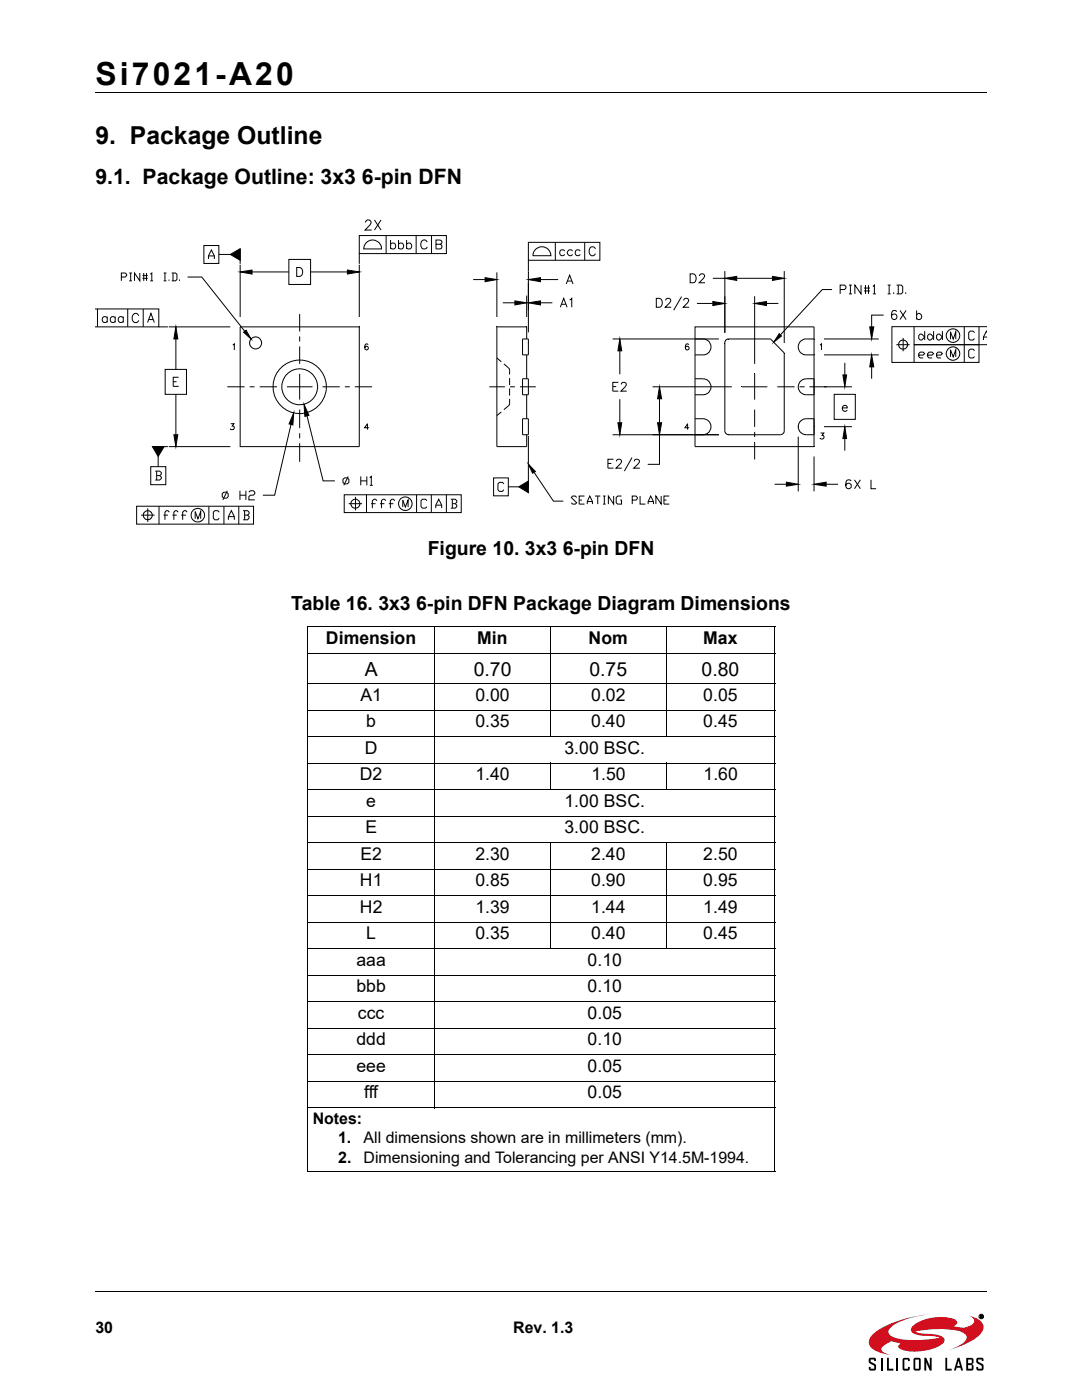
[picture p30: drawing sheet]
<svg xmlns="http://www.w3.org/2000/svg" width="216mm" height="279mm" viewBox="0 0 216 279" stroke-linecap="round" stroke-linejoin="round" font-family="sans-serif">
<defs><g id="words">
<text font-size="6.3" x="19" y="16.9">Si7021-A20</text>
<text font-size="4.9" x="19" y="28.7">9. Package Outline</text>
<text font-size="4.2" x="19" y="36.7">9.1. Package Outline: 3x3 6-pin DFN</text>
<g font-size="3.9">
<text x="85.3" y="110.8">Figure 10. 3x3 6-pin DFN</text>
<text x="58.1" y="121.6">Table 16. 3x3 6-pin DFN Package Diagram Dimensions</text>
<text x="72.8" y="134.9">A</text>
<text x="94.5" y="134.9">0.70</text>
<text x="117.6" y="134.9">0.75</text>
<text x="140" y="134.9">0.80</text>
</g>
<g font-size="3.5">
<text x="65" y="128.5">Dimension</text>
<text x="95.2" y="128.5">Min</text>
<text x="117.5" y="128.5">Nom</text>
<text x="140.3" y="128.5">Max</text>
<text x="71.9" y="139.8">A1</text>
<text x="94.9" y="139.8">0.00</text>
<text x="118" y="139.8">0.02</text>
<text x="140.3" y="139.8">0.05</text>
<text x="73.1" y="145.1">b</text>
<text x="94.9" y="145.1">0.35</text>
<text x="118" y="145.1">0.40</text>
<text x="140.3" y="145.1">0.45</text>
<text x="71.8" y="155.7">D2</text>
<text x="72.8" y="150.4">D</text>
<text x="94.9" y="155.7">1.40</text>
<text x="112.6" y="150.4">3.00 BSC.</text>
<text x="118" y="155.7">1.50</text>
<text x="140.4" y="155.7">1.60</text>
<text x="73.1" y="161">e</text>
<text x="112.6" y="161">1.00 BSC.</text>
<text x="72.9" y="166.3">E</text>
<text x="112.6" y="166.3">3.00 BSC.</text>
<text x="71.9" y="171.6">E2</text>
<text x="94.9" y="171.6">2.30</text>
<text x="118" y="171.6">2.40</text>
<text x="140.3" y="171.6">2.50</text>
<text x="71.8" y="176.9">H1</text>
<text x="94.9" y="176.9">0.85</text>
<text x="118" y="176.9">0.90</text>
<text x="140.3" y="176.9">0.95</text>
<text x="71.8" y="182.2">H2</text>
<text x="94.9" y="182.2">1.39</text>
<text x="118" y="182.2">1.44</text>
<text x="140.3" y="182.2">1.49</text>
<text x="73.1" y="187.5">L</text>
<text x="94.9" y="187.5">0.35</text>
<text x="118" y="187.5">0.40</text>
<text x="140.3" y="187.5">0.45</text>
<text x="71.1" y="192.8">aaa</text>
<text x="117.2" y="192.8">0.10</text>
<text x="71.1" y="198.1">bbb</text>
<text x="71.4" y="203.3">ccc</text>
<text x="117.2" y="198.1">0.10</text>
<text x="117.2" y="203.3">0.05</text>
<text x="71.1" y="208.6">ddd</text>
<text x="117.2" y="208.6">0.10</text>
<text x="71.1" y="213.9">eee</text>
<text x="117.2" y="213.9">0.05</text>
<text x="72.7" y="219.2">fff</text>
<text x="117.2" y="219.2">0.05</text>
</g>
<g font-size="3.2">
<text x="62.4" y="224.3">Notes:</text>
<text x="67.5" y="228.2">1.</text>
<text x="67.5" y="232.1">2.</text>
<text x="72.6" y="228.2">All dimensions shown are in millimeters (mm).</text>
<text x="72.6" y="232.1">Dimensioning and Tolerancing per ANSI Y14.5M-1994.</text>
<text x="19" y="266">30</text>
<text x="102.4" y="266">Rev. 1.3</text>
</g>
</g></defs>
<path d="M19 18.4h177.8M19.1 257.8h177.8" fill="none" stroke="#000" stroke-width=".2"/>
<path d="M172.3 258.6h25v18.7h-25z" fill="#fff"/>
<path d="M174.3 266.1a21.4 21.4 0 0 1 9.7-3.6l1.5-.2a16.9 16.9 0 0 0-7.6 2.5 1.05 1.05 0 0 0-.6 1 1.05 1.05 0 0 0 .7 .9 17 17 0 0 0 8.9 .4l.6-.1a11.4 11.4 0 0 0-3.8-.5h-.4a1.42 1.42 0 0 1-1.6-1.2 2.83 2.83 0 0 1 1.9-1.6 9.2 9.2 0 0 1 7-.3 .65 .65 0 0 1 .4 .7 .65 .65 0 0 1-.7 .5l-.1 .1a4.3 4.3 0 0 0 3.3-.1 .97 .97 0 0 0 .9-.9 .97 .97 0 0 0-.8-1l-.3-.1 .5 .1a2.73 2.73 0 0 1 2.5 2.3 5.4 5.4 0 0 1-3.4 3.1l-3.8 1.4a6.3 6.3 0 0 0 3.8-2.3 1.39 1.39 0 0 0-1.4-1.5 21.1 21.1 0 0 0-8.9 0l1.1 .4a10.3 10.3 0 0 1 4.4 .7 .81 .81 0 0 1-.1 1.5 10.1 10.1 0 0 1-8.3 .9l-.5-.5 .5-.6-1.9-.4-.6 .3a1.81 1.81 0 0 0-1.3 1.4l.6 .6 1.2 .4-1.6-.3a3.4 3.4 0 0 1-2.7-2 2.19 2.19 0 0 1 .9-2z" fill="#d10f1e"/>
<g fill="none" stroke="#000" stroke-width=".2">
<path d="M61.3 125.1h93.3M61.3 130.3h93.3M61.3 136.4h93.3M61.3 125.1v108.6M86.8 125v96.2M109.8 125v22.1M133 125v22.1M154.6 125.1v108.6M61.3 141.7h93.3M61.3 147h93.3M61.3 152.3h93.3M61.3 157.6h93.3"/>
<path d="M109.8 152.2v5.5M133.1 152.2v5.5M61.3 162.9h93.3M61.3 168.2h93.3M61.3 173.5h93.3M61.3 178.8h93.3M109.8 168.1v21.3M133 168.1v21.3M61.3 184.1h93.3M61.3 189.4h93.3M61.3 194.6h93.3M61.3 199.9h93.3"/>
<path d="M61.3 205.2h93.3M61.3 210.5h93.3M61.3 215.8h93.3M61.3 221.1h93.3M61.3 233.8h93.3M195.6 262.5h.4l-.1 .2 .2 .3-.4-.2-.1 .2zM195.7 262.5l.3 .1-.3 .1z"/>
<circle cx="195.8" cy="262.7" r=".45"/>
</g>
<g fill="#000">
<path d="M173.5 271h.9l.4 .1v.5h-.4v-.3h-.7v.2v.2l1 .6 .1 .2v.7l-.2 .3h-1.1l-.1-.7h.3v.4h.7v-.6l-.1-.1a1.14 1.14 0 0 1-1-.7v-.5zM177 271h.4v2.2h.9v.3h-1.3zM180.1 271.2l.4-.2h.7l.3 .2v.4h-.3v-.3h-.7v1.9h.7v-.4h.3v.4l-.1 .3h-.9l-.4-.1zM184.4 271h.4l.7 1.6v-1.6h.4v2.5h-.4l-.7-1.6v1.6h-.4zM188.6 271h.4v2.2h.9v.3h-1.3zM195 271h.9l.3 .1v.5h-.3v-.3h-.7v.2v.2l1 .6 .1 .3v.6l-.2 .3h-1.1l-.2-.7h.4v.4h.7v-.6l-.2-.1a1.14 1.14 0 0 1-.9-.7v-.5z"/>
<path d="M182.3 271.2v2.1l.3 .2h.9l.2-.3v-2l-.3-.2h-.8zM182.6 271.3h.8v1.9h-.8z"/>
<path d="M191.1 271l-.8 2.5h.4l.2-.5h.7l.2 .5h.4l-.8-2.5zM191.3 271.6l.2 1h-.5z"/>
<path d="M192.8 271v2.5h1.3l.2-.3v-.7l-.3-.2 .3-.3-.1-.8-.3-.2zM193.2 271.3h.7v.8h-.7zM193.2 272.4h.7v.8h-.7z"/>
<path d="M195.6 262.5h.4l-.1 .2 .2 .3-.4-.2-.1 .2zM195.7 262.5v.2l.3-.1z"/>
</g>
<path d="M175.9 271v2.5M179 271v2.5" fill="none" stroke="#000" stroke-width=".36"/>
<path d="M19 42.3h177.8v64h-177.8z" fill="#fff"/>
<g fill="none" stroke="#000" stroke-width=".2">
<path d="M24.2 55.3h.8l.3-.3v-.3l-.3-.2h-.8v1.5M25.8 56h.5M25.8 54.5h.5M26.1 54.5v1.5M27.9 54.5v1.5l-1.1-1.5v1.5M28.4 55.5h1.1M28.4 55h1.1M28.7 54.5v1.5M29.2 54.5v1.5M30 54.7l.3-.2v1.5M30 56h.5M32.7 56h.5"/>
<path d="M32.7 54.5h.5M32.9 54.5v1.5M33.7 55.8v.2M34.3 54.5h.7l.3 .2v1.1l-.3 .2h-.7M34.5 54.5v1.5M35.8 55.8v.2M37.4 55.3h2.9l8.6 10.8M40.7 49h3v3.6h-3zM41.6 51.7v-.6l.6-1.2 .6 1.2v.6M41.6 51.1h1.2M43.7 50.8h2.3M46 50.8l1.9-1.2v2.3z"/>
<path d="M47.9 49.7v3M47.9 52.8v10.5M47.9 54.3l2.4-.4v.8zM50.3 54.3h7.3M57.6 51.8h4.4v5h-4.4zM59.2 53.4h.6a.95 .95 0 0 1 .6 .9 .95 .95 0 0 1-.6 .9h-.6zM62 54.3h7.3M69.3 53.9l2.4 .4-2.4 .4zM71.7 47h17.4v3.6h-17.4zM71.7 50.6v2.1M71.7 52.8v10.5M72.9 44.4l.4-.5h.4l.3 .2a.63 .63 0 0 1-.2 .8l-1 1h1.4"/>
<path d="M73.1 48.4l.1-.1a1.67 1.67 0 0 1 2.3 0l.6 .8v.6h-3.5l.1-.6zM74.7 43.9l1.3 2M76 43.9l-1.3 2M77 47v3.6M77.9 48.7l.6-.2a.63 .63 0 0 1 .5 .6 .63 .63 0 0 1-.5 .6l-.6-.2M77.9 47.9v1.8M79.5 48.7l.6-.2a.63 .63 0 0 1 .4 .6 .63 .63 0 0 1-.4 .6l-.6-.2M79.5 47.9v1.8M81.1 48.7l.6-.2a.63 .63 0 0 1 .5 .6 .63 .63 0 0 1-.5 .6l-.6-.2M81.1 47.9v1.8M83 47v3.6M85.2 48.3a.65 .65 0 0 0-.7-.4 .65 .65 0 0 0-.5 .7 .81 .81 0 0 0 .1 .8 .81 .81 0 0 0 .9 .2l.2-.3"/>
<path d="M86.1 47v3.6M87.8 48.7a.47 .47 0 0 1 .4 .5 .47 .47 0 0 1-.4 .5h-.8v-1.8h.8l.3 .2 .1 .3-.2 .3h-1M94.4 55.8h2.4M96.8 55.4l2.3 .4-2.3 .4zM99.1 54.4v8.9M105.1 59v4.3M105.4 48.4h14.3v3.5h-14.3zM105.4 54.4v11.9M105.4 55.8l2.4-.4v.8zM105.4 51.9v2.3M106.9 49.8l.4-.3a1.67 1.67 0 0 1 1.6 0l.7 .5 .3 .6v.4h-3.5a1.64 1.64 0 0 1 .5-1.2zM107.8 55.8h3.6"/>
<path d="M110.8 48.4v3.5M112.7 50.1l-.6-.3a.62 .62 0 0 0-.4 .6 .62 .62 0 0 0 .4 .6l.6-.2M113 56.7l.7-1.8 .6 1.8M113.2 56.1h.9M113.7 59.9l.4-.4v1.8M114.3 50.1a.59 .59 0 0 0-.9-.1 .59 .59 0 0 0 0 .9 .59 .59 0 0 0 .9-.1M115.8 50.1l-.6-.3a.62 .62 0 0 0-.4 .6 .62 .62 0 0 0 .4 .6l.6-.2M116.7 48.4v3.5M118.8 49.7a.64 .64 0 0 0-.7-.5 .64 .64 0 0 0-.5 .7 .78 .78 0 0 0 .1 .9 .78 .78 0 0 0 .9 .1l.2-.3M131 59.5h.6a.95 .95 0 0 1 .6 .9 .95 .95 0 0 1-.6 .9h-.6zM132.8 60l.4-.5 .6 .2a.55 .55 0 0 1-.2 .8l-.9 .8h1.2M136 59.2l-1.6 2.7"/>
<path d="M136.4 60l.4-.5 .5 .2a.55 .55 0 0 1-.1 .8l-.9 .8h1.2M137.7 54.7h.6a.95 .95 0 0 1 .6 .8 .95 .95 0 0 1-.6 .9h-.6zM139.6 55.1l.3-.4 .6 .1a.55 .55 0 0 1-.2 .8l-.8 .8h1.2M142.2 55.5h2.4M144.6 54.1v12.3M144.6 55.5l2.4-.3v.8zM147 55.5h7.1M150.6 59.1v13.5M154.1 55.2l2.4 .3-2.4 .5zM156.5 54.1v14.4M166 57.8h-1.9l-8.4 9M167.6 57.8h.9l.3-.3v-.3l-.3-.3h-.9v1.8"/>
<path d="M169.4 56.9h.6M169.4 58.7h.6M169.7 56.9v1.8M171.8 56.9v1.8l-1.2-1.8v1.8M172.4 57.5h1.2M172.4 58.1h1.2M172.7 56.9v1.8M173.3 56.9v1.8M174.2 57.2l.3-.3v1.8M174.2 58.7h.6M177.1 56.9h.6M177.1 58.7h.6"/>
<path d="M177.4 56.9v1.8M178.3 58.4v.3M178.9 56.9h.9l.3 .3v1.2l-.3 .3h-.9M179.2 56.9v1.8M180.7 58.4v.3M19 61.7h12.7v3.5M19 65.2h14.5M19.5 61.7v3.5M21.4 63.4l-.6-.2a.62 .62 0 0 0-.4 .6 .62 .62 0 0 0 .4 .6l.6-.3M21.4 63.2v1.2M23 63.4l-.6-.2a.62 .62 0 0 0-.4 .6 .62 .62 0 0 0 .4 .6l.6-.3M23 63.2v1.2"/>
<path d="M24.6 63.4l-.6-.2a.62 .62 0 0 0-.4 .6 .62 .62 0 0 0 .4 .6l.6-.3M24.6 63.2v1.2M25.5 61.7v3.5M27.7 63a.64 .64 0 0 0-1-.3 .89 .89 0 0 0-.3 1.1 .89 .89 0 0 0 1 .5l.3-.4M28.6 61.7v3.5M29.4 64.4l.7-1.9 .7 1.9M29.7 63.8h.8M33 73.7h4.2v5h-4.2zM33.7 65.2h12.3M34.6 76.2h.6M35.1 65.2l.4 2.4h-.8zM35.1 67.6v6.1"/>
<path d="M35.1 78.7v8.1M35.6 75.3h-1v1.8h1M45.4 77.2h3.4M46.5 68.9l.3-.3v1.3M47.9 65.2h23.8v23.9h-23.8zM48.6 66.3l.5-.4 1 1.7zM49.8 77.2h1M51.8 77.2h3.5M57.3 77.2h5.1M59.8 74.6v5.2M59.8 62.7v3.5M59.8 67.1v1.1"/>
<path d="M59.8 69.1v3.5M64.3 77.2h3.5M68.8 77.2h1M70.8 77.2h3.5M73.4 68.8l-.2-.2a.67 .67 0 0 0-.4 .6 .67 .67 0 0 0 .4 .7 .37 .37 0 0 0 .3-.4 .37 .37 0 0 0-.3-.4 .37 .37 0 0 0-.4 .3M97.6 77.2h3.2M99.1 71.4l.9 .8M100.3 60.4h2.4M100.5 72.6l1.1 1 .1 1.1M101.7 79.6v1l-.1 .3-1.1 .8M101.7 75.5v1.4M101.7 77.5v1.5"/>
<path d="M101.8 77.2h.9M102.7 60l2.4 .4-2.4 .5zM103.8 77.2h3.1M104.3 67.6h1.1v3.2h-1.1zM104.3 75.6h1.1v3.2h-1.1zM105.1 70.8v4.8M105.1 78.8v4.8M105.1 67.6v-2.4h-6v23.9h6v-2.3M105.4 60.4l2.4-.4v.9zM107.8 60.4h2.4M111.8 61.3l.7-1.8 .7 1.8M112.1 60.7h.8"/>
<path d="M122.2 67.6h21.2M122.3 77.2h.7M123.4 76.3h-1.1v1.8h1.1M123.7 67.6l.4 2.4h-.8zM123.7 70v4.7M123.7 79.7v4.7M124 76.7l.3-.4 .6 .2a.55 .55 0 0 1-.2 .7l-.8 .9h1.2M130.2 77.2h15.8M131.6 79.6v4.8M131.6 77.2l.4 2.4h-.8zM137.5 68.8l-.1-.1a.33 .33 0 0 0-.6 .2v.3a.47 .47 0 0 0 .4 .6 .38 .38 0 0 0 .3-.3 .38 .38 0 0 0-.3-.4 .38 .38 0 0 0-.4 .3M138.7 65.2h23.7v23.9h-23.7z"/>
<path d="M138.7 75.6h1.6a1.74 1.74 0 0 1 1.6 1.3l-.2 .9a1.45 1.45 0 0 1-1.2 .9l-1.8 .1M139.1 60.6h3.1M140.3 67.6a1.59 1.59 0 0 1 1.6 1.6 1.59 1.59 0 0 1-1.6 1.6h-1.6M142.2 60.2l2.4 .4-2.4 .4zM144.9 67.8l.3-.2h8.6l2.7 2.8v15.7a.84 .84 0 0 1-.8 .7h-10.3l-.6-.4-.2-.3v-17.9zM148 77.2h5.1M150.6 74.6v5.2M150.6 60.6l2.4-.4v.8zM153 60.6h2.3M155.1 77.2h3.5M155.5 66.6l.4 .5-1.5 1.2zM159.5 77.2h1"/>
<path d="M161.5 77.2h8.5M162.4 75.6h-1.5a1.6 1.6 0 0 0-1.6 1.6 1.6 1.6 0 0 0 1.6 1.6h1.5M162.4 67.6h-1.5a1.59 1.59 0 0 0-1.6 1.6 1.59 1.59 0 0 0 1.6 1.6h1.5M163.6 68.9l.3-.3v1.3M164.4 67.6h10.9M164.4 70.8h10.9M166.5 78.7h4.2v5h-4.2zM168.2 74.8h.7l-.3 2.4zM168.6 72.4v2.4M173.5 65.2h.8l-.4 2.4zM173.9 70.8l.4 2.4h-.8zM173.9 73.2v2.4"/>
<path d="M176.3 62.9h-2.4v2.3M178.9 68.8h2.6M178.9 62.2a.52 .52 0 0 0-.8-.2 1.05 1.05 0 0 0 .4 1.8 .55 .55 0 0 0 .5-.6 .55 .55 0 0 0-.6-.5 .55 .55 0 0 0-.5 .5M179.6 62l1.2 1.8M180.2 67.4v2.7M180.8 62l-1.2 1.8M182.4 65.2v3.6h12.9v3.5h-17.3v-7.1h18.9M182.9 62.8a.57 .57 0 0 1 .8 0 .57 .57 0 0 1 0 .8 .57 .57 0 0 1-.8-.1M182.9 62v1.8M183.3 70.9h.9l.3-.3-.3-.3h-.6l-.3 .3v.6l.3 .2h.6M183.6 66.7h.3l.6 .6-.6 .6h-.3l-.3-.3v-.6zM184.5 66.1v1.8"/>
<path d="M185.1 70.9h.9l.3-.3-.3-.3h-.6l-.3 .3v.6l.3 .2h.6M185.4 66.7h.3l.6 .6-.6 .6h-.3l-.3-.3v-.6zM186.3 66.1v1.8M186.9 70.9h.8l.3-.3-.3-.3h-.5l-.3 .3v.6l.3 .2h.5M187.2 66.7h.3l.5 .6-.5 .6h-.3l-.3-.3v-.6zM188 66.1v1.8M189.7 67.7v-1.5l.5 1.5 .5-1.5v1.5M189.7 71.2v-1.4l.5 1.4 .5-1.4v1.4M192.4 65.2v7.1M194.5 66.4l-.3-.3h-.6l-.3 .3v1.2l.3 .3h.6l.3-.3M194.5 70l-.3-.3h-.6l-.3 .3v1.2l.3 .2h.6l.3-.2M195.3 65.2v3.6"/>
<path d="M196.2 67.3h.7M196.9 66.2l-.1-.1-.6 1.2v.6M196.9 68.8h-14.5v3.5M30.1 93.1h3v3.6h-3zM30.4 89.1h2.3l-1.1 2zM30.5 89.1h3M31 94h.9l.3 .3v.3l-.3 .3M31.3 94v1.8M31.3 94.9h.6l.3 .3v.3l-.3 .3h-.9M31.6 91.1v2M33.7 89.1h12.3M34.7 86.8h.8l-.4 2.3z"/>
<path d="M44.3 98.5l.3-.3h.6l.3 .3v.6l-.3 .3h-.6l-.3-.3zM45.4 97.9l-.9 1.9M46 84.6h.7l-.4 .4a.39 .39 0 0 1 .5 .5 .39 .39 0 0 1-.6 .2l-.2-.2M47.9 97.9v1.9M47.9 98.8h1.2M49.1 97.9v1.9M49.7 98.2l.3-.3h.5l.3 .3v.3l-.3 .3h-.5l-.3 .3v.7h1.1M58.1 84.7l-3.3 14.1h-2.3M58.6 82.4l-.2 2.4-.7-.2zM59.8 81.7v3.7M59.8 86.5v1M59.8 88.5v3.7"/>
<path d="M60.7 80.7l.9 2.2-.8 .2zM61.3 83l3.2 13h2.3M68.4 95.7l.3-.3h.6l.3 .3v.6l-.3 .3h-.6l-.3-.3zM68.7 98.7h23.3v3.6h-23.3zM69.5 95.1l-.9 1.8M70.9 99.2v2.7M72 95.1v1.8M72 96h1.2M73.1 98.7v3.6M73.2 95.1v1.8M73.6 85.4h-.9l.6-.8v1.1M73.8 95.4l.3-.3v1.8"/>
<path d="M73.8 96.9h.6M75.2 99.9l-.3-.3h-.3l-.3 .3v1.5M77 99.9l-.3-.3h-.3l-.3 .3v1.5M78.8 99.9l-.3-.3h-.3l-.3 .3v1.5M83.1 98.7v3.6M85.2 99.9l-.3-.3h-.6l-.3 .3v1.2l.3 .3h.6l.3-.3M86.1 98.7v3.6M89.1 98.7v3.6M90 99.6h.8l.3 .3v.3l-.3 .3M90.3 99.6v1.8M98.5 95.4h2.9v3.6h-2.9zM100 82.2l-.9 .7"/>
<path d="M100.5 96.6l-.3-.3h-.5l-.3 .3v1.1l.3 .4h.5l.3-.4M101.4 97.2h2.1M103.5 97.2l1.9-1.2v2.3zM104.3 83.6h1.1v3.2h-1.1zM105.4 87v10.3M105.4 92.6l1.4 1.5-.5 .3zM106.6 94.3l3.8 5.7h2M115.1 99.3l-.3-.3h-.5l-.3 .3 1.1 1.1-.3 .2h-.5l-.3-.2M115.6 99.8h.5M116.6 99h-1v1.6h1M118.7 99h1.1M119.3 99v1.6"/>
<path d="M120.3 99h.5M120.6 99v1.6M121.3 92.5h.7M122.2 86.8h21.2M122.4 91.7h-1.1v1.7h1.1M122.4 99v1.6l-1-1.6v1.6M123 92.1l.3-.4 .6 .1a.55 .55 0 0 1-.1 .8l-.9 .8h1.2M123.3 84.4h.8l-.4 2.4zM124 99h-.7l-.3 .3v1.1l.3 .2h.7v-.8h-.2M126.1 91.3l-1.5 2.7M126.2 99.8h.7l.3-.3v-.2l-.3-.3h-.7v1.6M126.6 92.1a.51 .51 0 0 1 .5-.5 .51 .51 0 0 1 .5 .6l-1.2 1.2h1.3"/>
<path d="M127.7 99v1.6h1.1M131.2 84.4h.8l-.4 2.4zM131.6 86.8v5.9h-2.4M131.9 99v1.6l-1-1.6v1.6M132.5 99.8h.5M133.5 99h-1v1.6h1M137.5 85.4h-.8l.5-.8v1.1M138.7 83.6h1.6a1.6 1.6 0 0 1 1.5 1 1.6 1.6 0 0 1-.4 1.7l-1 .5h-1.7M150.6 81.7v3.5M150.6 86.2v1M150.6 88.2v3.5M154.6 96.6h2.3"/>
<path d="M156.9 96.2l2.4 .4-2.4 .4zM159.3 87.1v11M162.4 96.6l2.4-.4v.8zM162.4 91.1v7M162.4 83.6l-2.1 .1-.7 .5-.2 .5a1.55 1.55 0 0 0 .7 1.9l.7 .2h1.6M163.7 86.4h.7l-.4 .5 .4 .2v.3l-.4 .2-.4-.2M164.4 85.2h5.6M164.8 96.6h2.4M168.1 81.4h1a.54 .54 0 0 0-.8-.5 .54 .54 0 0 0-.2 .9 .52 .52 0 0 0 1 0M168.6 85.2l.3 2.3h-.7zM168.6 87.5v2.4M169.8 96a.55 .55 0 0 0-.5-.2 .55 .55 0 0 0-.5 .3 1.04 1.04 0 0 0 .5 1.4 .57 .57 0 0 0 .6-.5 .57 .57 0 0 0-.5-.6 .57 .57 0 0 0-.6 .5"/>
<path d="M170.5 95.8l1.2 1.7M171.7 95.8l-1.2 1.7M173.8 95.8v1.7h1M27.3 101h23.3v3.6h-23.3zM28.2 102.8h2.6M29.5 101.5v2.7M31.7 101v3.6M32.6 102.8h.9M33.8 102.2l-.3-.3h-.3l-.3 .3v1.5M34.4 102.8h.9M35.6 102.2l-.3-.3h-.3l-.3 .3v1.5M36.2 102.8h.9"/>
<path d="M37.3 102.2l-.2-.3h-.4l-.3 .3v1.5M38.9 103.5v-1.4l.6 1.4 .5-1.4v1.4M41.7 101v3.6M43.8 102.2l-.3-.3h-.6l-.3 .3v1.2l.3 .3h.6l.3-.3M44.7 101v3.6M45.6 103.7v-.6l.6-1.2 .6 1.2v.6M45.6 103.1h1.2M47.6 101v3.6M48.5 101.9h.9l.3 .3v.3l-.3 .3M48.8 102.8h.6l.3 .3v.3l-.3 .3h-.9M48.8 101.9v1.8M69.6 100.5h2.6"/>
<path d="M74 100.5h.9M75.8 100.5h.9M77.6 100.5h.9M80.4 101.2v-1.4l.5 1.4 .5-1.4v1.4M87 101.4v-.6l.5-1.2 .6 1.2v.6M87 100.8h1.1M90.3 100.5h.5l.3 .3v.3l-.3 .3h-.8M117.2 100.6v-.5l.5-1.1 .5 1.1v.5M117.2 100.1h1M120.3 100.6h.5M129.3 100.6v-.5l.5-1.1 .6 1.1v.5M129.3 100.1h1.1"/>
<circle cx="51" cy="68.4" r="1.18"/>
<circle cx="59.8" cy="77.2" r="5.3"/>
<circle cx="59.8" cy="77.2" r="3.6"/>
<circle cx="180.2" cy="68.8" r=".9"/>
<circle cx="190.2" cy="67" r="1.36"/>
<circle cx="190.2" cy="70.6" r="1.35"/>
<circle cx="29.5" cy="102.8" r=".9"/>
<circle cx="39.5" cy="102.8" r="1.36"/>
<circle cx="70.9" cy="100.5" r=".9"/>
<circle cx="80.9" cy="100.5" r="1.34"/>
</g>
<g fill="#000">
<path d="M46 50.8l1.9-1.2v2.3zM47.9 54.3l2.4-.4v.8zM69.3 53.9l2.4 .4-2.4 .4zM96.8 55.4l2.3 .4-2.3 .4zM105.4 55.8l2.4-.4v.8zM144.6 55.5l2.4-.3v.8zM154.1 55.2l2.4 .3-2.4 .5zM35.1 65.2l.4 2.4h-.8zM48.6 66.3l.5-.4 1 1.7zM102.7 60l2.4 .4-2.4 .5zM105.4 60.4l2.4-.4v.9zM123.7 67.6l.4 2.4h-.8z"/>
<path d="M131.6 77.2l.4 2.4h-.8zM142.2 60.2l2.4 .4-2.4 .4zM150.6 60.6l2.4-.4v.8zM155.5 66.6l.4 .5-1.5 1.2zM168.2 74.8h.7l-.3 2.4zM173.9 70.8l.4 2.4h-.8zM173.5 65.2h.8l-.4 2.4zM30.4 89.1h2.3l-1.1 2zM34.7 86.8h.8l-.4 2.3zM58.6 82.4l-.2 2.4-.7-.2zM60.7 80.7l.9 2.2-.8 .2zM103.5 97.2l1.9-1.2v2.3z"/>
<path d="M105.4 92.6l1.4 1.5-.5 .3zM123.3 84.4h.8l-.4 2.4zM131.2 84.4h.8l-.4 2.4zM156.9 96.2l2.4 .4-2.4 .4zM162.4 96.6l2.4-.4v.8zM168.6 85.2l.3 2.3h-.7z"/>
</g>
<use href="#words"/>
</svg>
